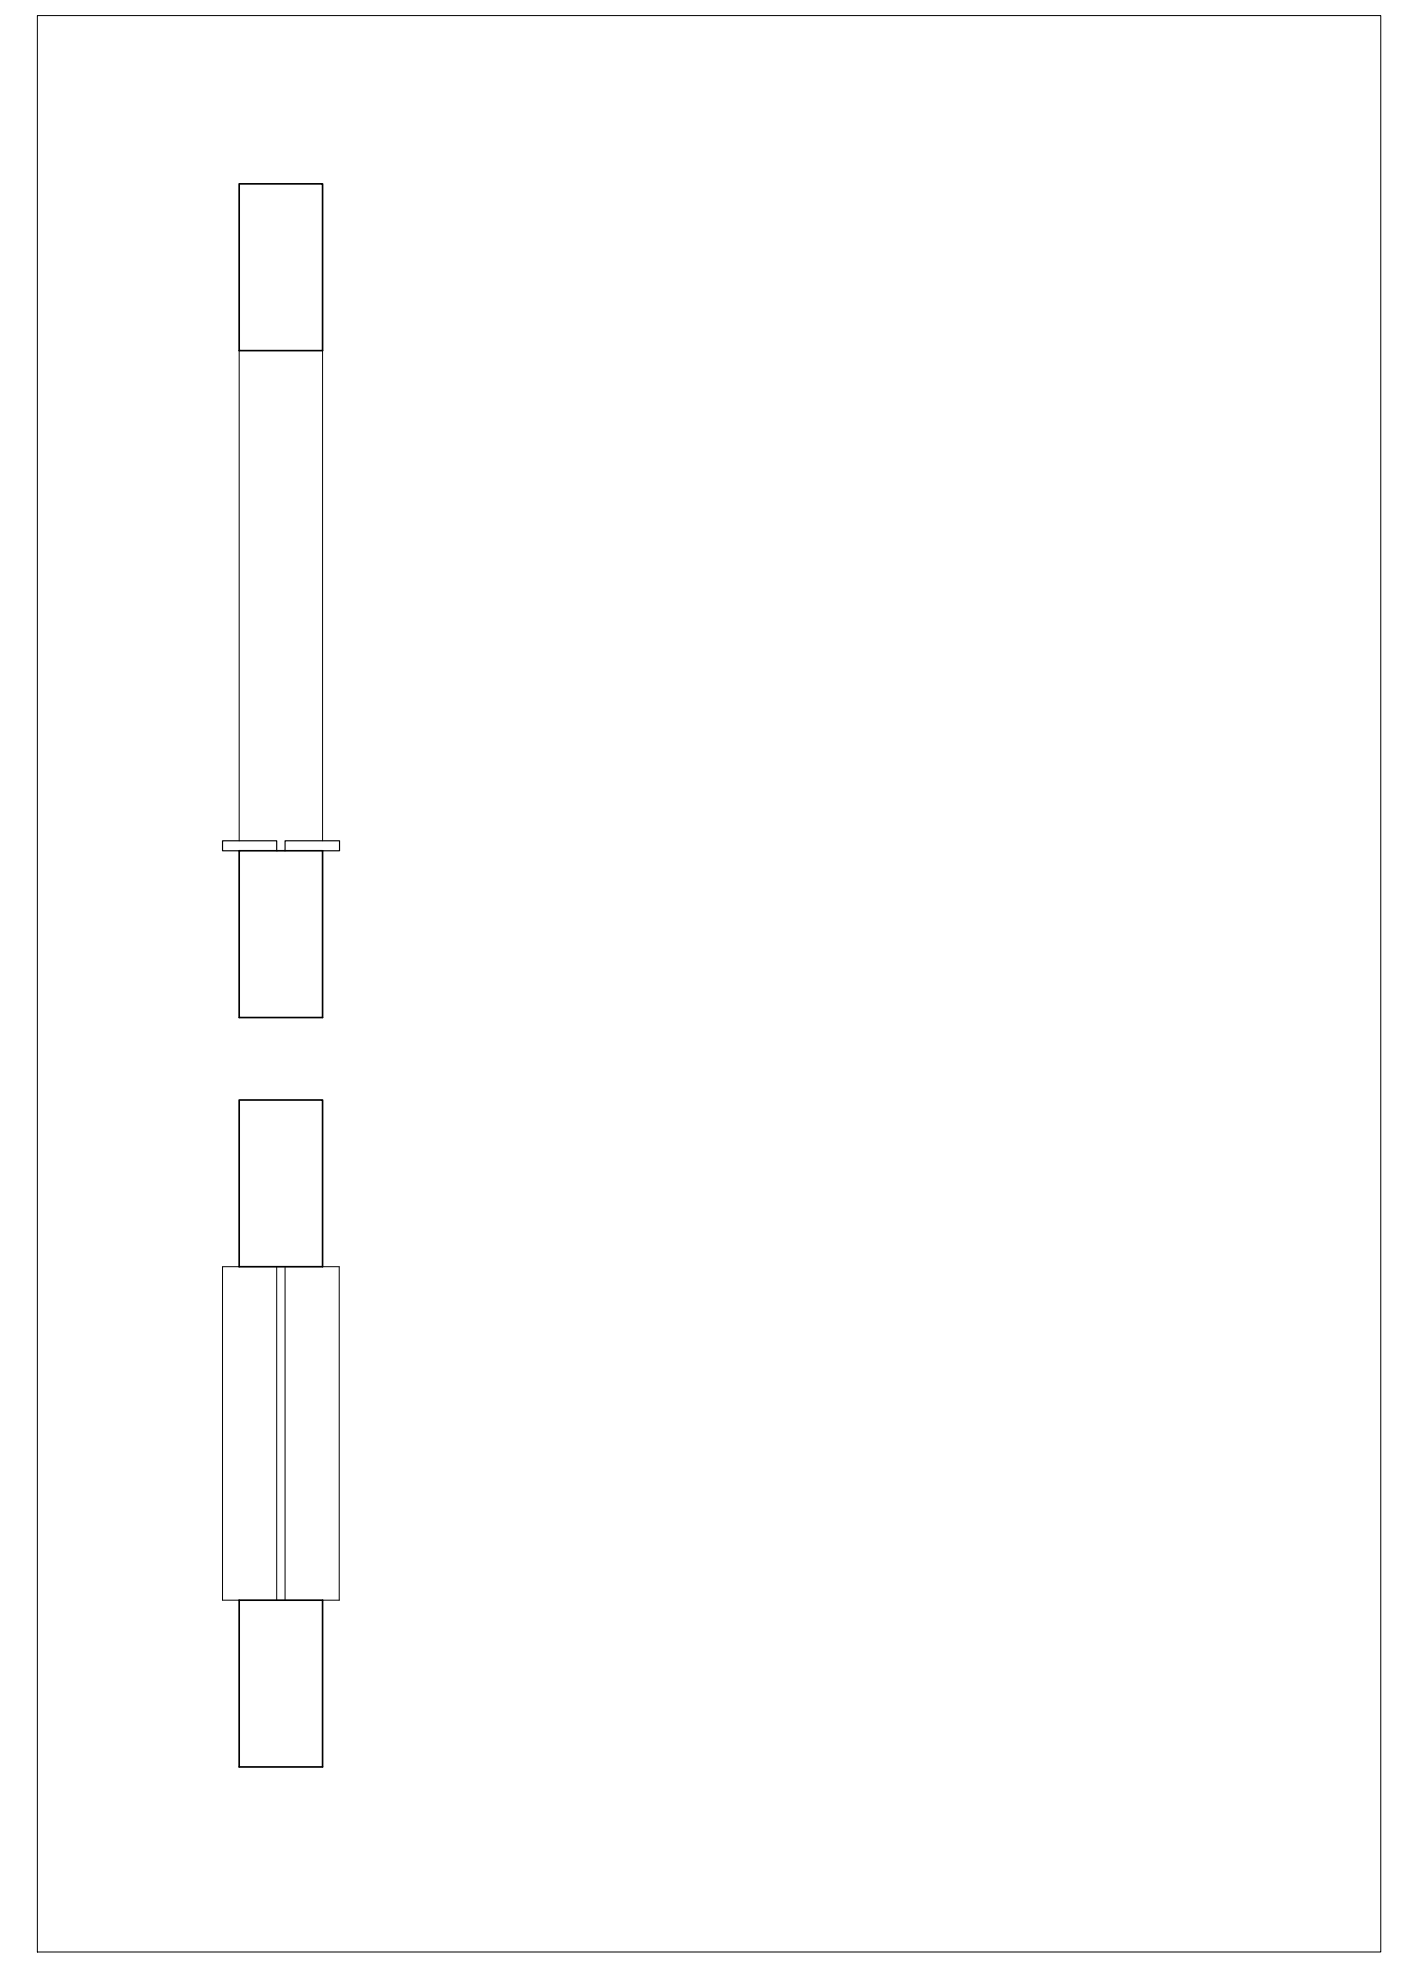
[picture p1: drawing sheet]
<svg xmlns="http://www.w3.org/2000/svg" width="420mm" height="594mm" viewBox="0 0 420 594" stroke-linecap="round" stroke-linejoin="round" font-family="sans-serif">
<!-- layer: 0 -->
<path d="M71.7 55.1h25v50h-25zM71.7 255.1h25v50h-25zM71.7 329.9h25v50h-25zM71.7 479.9h25v50h-25z" fill="none" stroke="#000" stroke-width=".5"/>
<!-- layer: 0.13 -->
<path d="M71.7 105.1v147M96.7 105.1v147M71.7 379.9h-5v100h5M83 379.9v100M85.5 379.9v100M96.7 379.9h5v100h-5" fill="none" stroke="#000" stroke-width=".3"/>
<!-- layer: 0.35 -->
<path d="M71.7 255.1h-5v-3h16.3v3M85.5 255.1v-3h16.3v3h-5.1" fill="none" stroke="#000" stroke-width=".35"/>
<!-- layer: 0 -->
<path d="M11.2 4.7h402.9v580.7h-402.9z" fill="none" stroke="#000" stroke-width=".3"/>
</svg>
